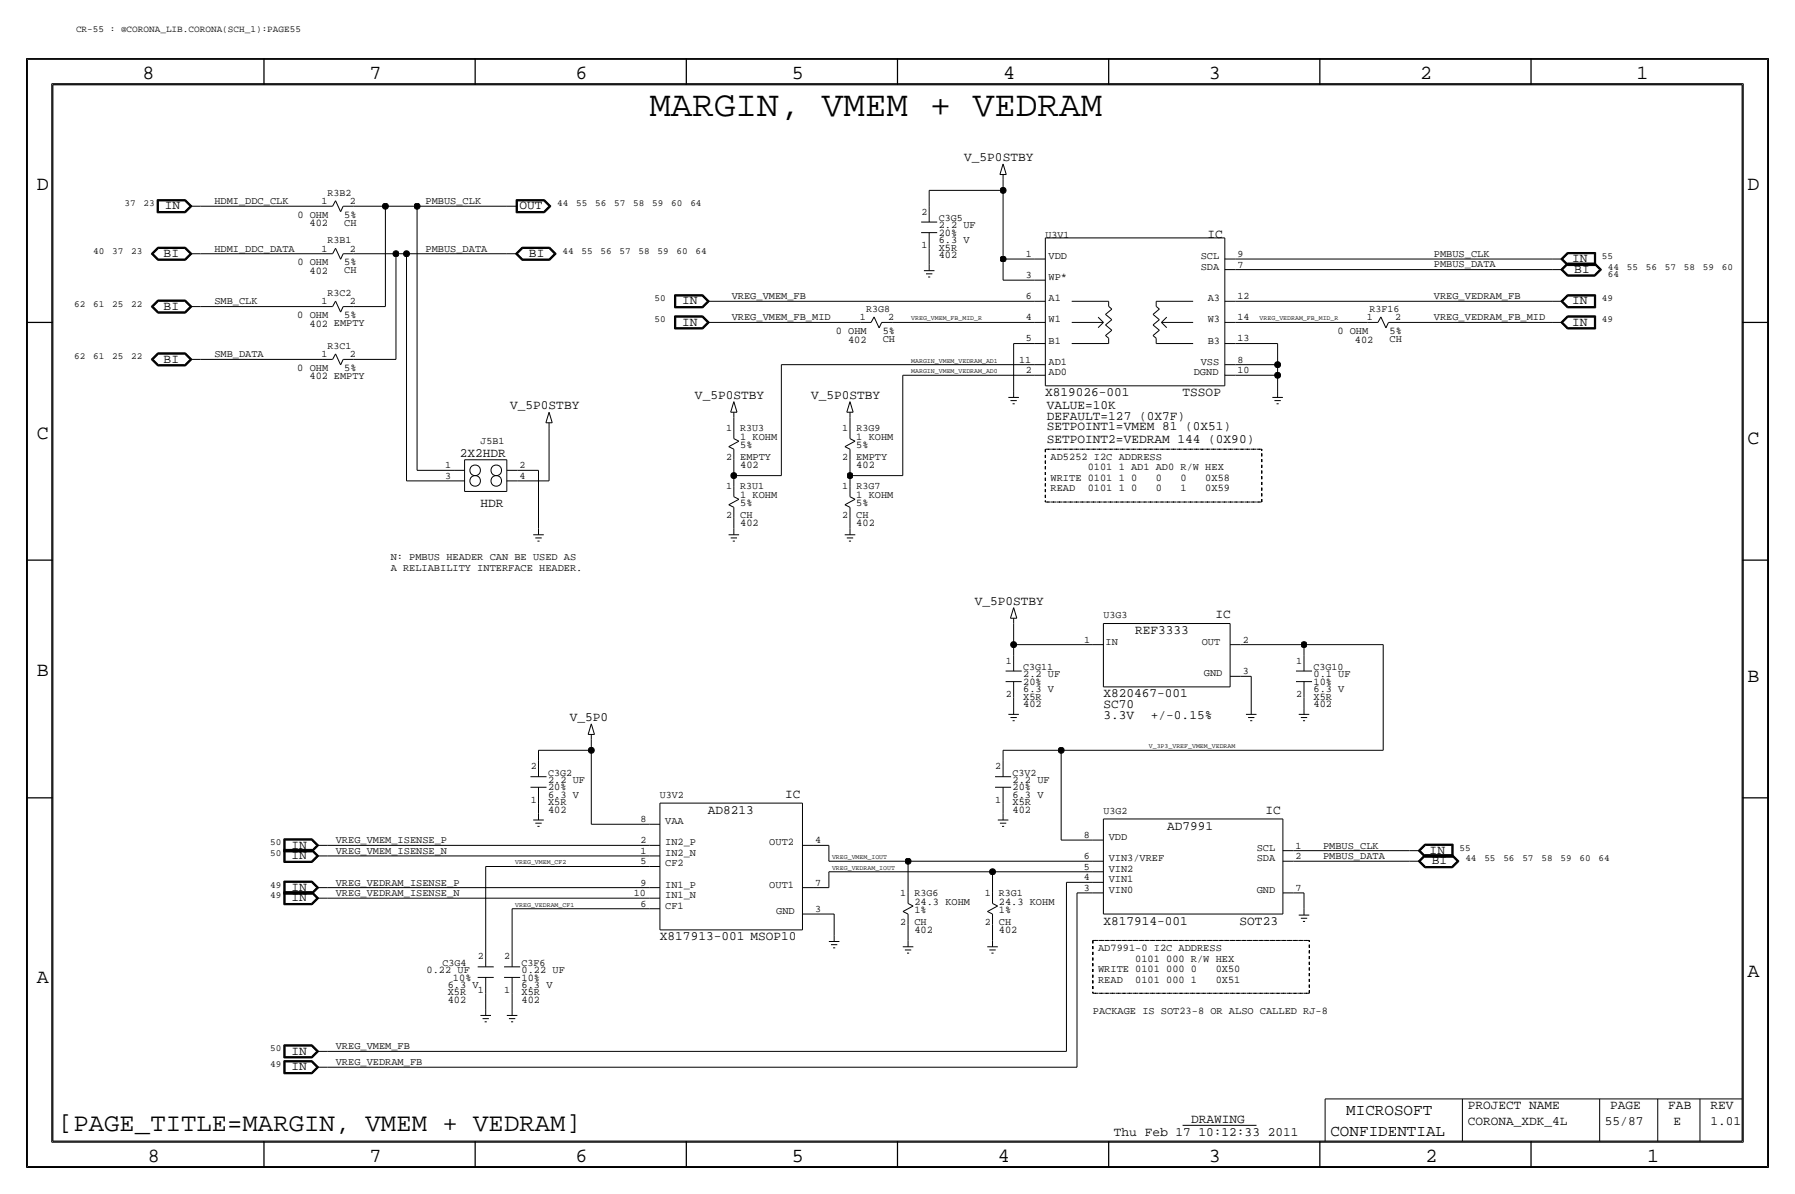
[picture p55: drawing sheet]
<svg xmlns="http://www.w3.org/2000/svg" width="432mm" height="287mm" viewBox="0 0 432 287" stroke-linecap="round" stroke-linejoin="round" font-family="sans-serif">
<defs><g id="words">
<text font-size="8.6" x="156.2" y="28">MARGIN, VMEM + VEDRAM</text>
<text font-size="6.2" x="14" y="271.8">[PAGE_TITLE=MARGIN, VMEM + VEDRAM]</text>
<g font-size="4.8">
<text x="34.3" y="19.1">8</text>
<text x="88.9" y="19.1">7</text>
<text x="138.4" y="19.1">6</text>
<text x="190.5" y="19.1">5</text>
<text x="241.3" y="19.1">4</text>
<text x="290.8" y="19.1">3</text>
<text x="341.6" y="19.1">2</text>
<text x="393.7" y="19.1">1</text>
<text x="8.9" y="45.8">D</text>
<text x="420.4" y="45.8">D</text>
<text x="8.9" y="105.5">C</text>
<text x="420.4" y="106.7">C</text>
<text x="8.9" y="162.6">B</text>
<text x="420.4" y="163.9">B</text>
<text x="8.9" y="236.3">A</text>
<text x="420.4" y="235">A</text>
<text x="35.5" y="279.4">8</text>
<text x="88.9" y="279.4">7</text>
<text x="138.4" y="279.4">6</text>
<text x="190.5" y="279.4">5</text>
<text x="240" y="279.4">4</text>
<text x="290.8" y="279.4">3</text>
<text x="342.9" y="279.4">2</text>
<text x="396.2" y="279.4">1</text>
</g>
<g font-size="3.8">
<text x="323.9" y="268">MICROSOFT</text>
<text x="320" y="273.1">CONFIDENTIAL</text>
</g>
<g font-size="3.1">
<text x="232" y="38.8">V_5P0STBY</text>
<text x="39.6" y="50.3">IN</text>
<text x="125" y="50.3">OUT</text>
<text x="290.5" y="57.2">IC</text>
<text x="39.4" y="61.8">BI</text>
<text x="127.3" y="61.8">BI</text>
<text x="378.2" y="63">IN</text>
<text x="378.7" y="65.6">BI</text>
<text x="39.4" y="74.5">BI</text>
<text x="164.1" y="73.2">IN</text>
<text x="378.2" y="73.2">IN</text>
<text x="164.1" y="78.3">IN</text>
<text x="378.2" y="78.3">IN</text>
<text x="39.4" y="87.2">BI</text>
<text x="167.2" y="95.9">V_5P0STBY</text>
<text x="195.1" y="95.9">V_5P0STBY</text>
<text x="251.4" y="95.3">X819026-001</text>
<text x="284.5" y="95.3">TSSOP</text>
<text x="122.7" y="98.5">V_5P0STBY</text>
<text x="251.8" y="100.9">DEFAULT=127 (0X7F)</text>
<text x="251.8" y="98.4">VALUE=10K</text>
<text x="251.8" y="106.5">SETPOINT2=VEDRAM 144 (0X90)</text>
<text x="251.8" y="103.5">SETPOINT1=VMEM 81 (0X51)</text>
<text x="110.6" y="109.8">2X2HDR</text>
<text x="115.6" y="122">HDR</text>
<text x="234.5" y="145.4">V_5P0STBY</text>
<text x="292.4" y="148.6">IC</text>
<text x="273" y="152.5">REF3333</text>
<text x="265.4" y="167.7">X820467-001</text>
<text x="137.1" y="173.4">V_5P0</text>
<text x="265.4" y="170.2">SC70</text>
<text x="265.4" y="172.8">3.3V</text>
<text x="276.9" y="172.8">+/-0.15%</text>
<text x="188.9" y="191.8">IC</text>
<text x="170.3" y="195.6">AD8213</text>
<text x="304.4" y="195.6">IC</text>
<text x="280.8" y="199.4">AD7991</text>
<text x="70.1" y="206.6">IN</text>
<text x="70.1" y="204">IN</text>
<text x="343.9" y="205.3">IN</text>
<text x="344.4" y="207.8">BI</text>
<text x="70.1" y="214.2">IN</text>
<text x="70.1" y="216.7">IN</text>
<text x="158.7" y="226.1">X817913-001 MSOP10</text>
<text x="265.4" y="222.3">X817914-001</text>
<text x="298.2" y="222.3">SOT23</text>
<text x="70.1" y="257.4">IN</text>
<text x="70.1" y="253.5">IN</text>
<text x="353.1" y="266.8">PROJECT NAME</text>
<text x="387.3" y="266.8">PAGE</text>
<text x="401.3" y="266.8">FAB</text>
<text x="411.5" y="266.8">REV</text>
<text x="268" y="273.1">Thu Feb 17 10:12:33 2011</text>
<text x="286.5" y="270.1">DRAWING</text>
<text x="353.1" y="270.6">CORONA_XDK_4L</text>
<text x="386.1" y="270.6">55/87</text>
<text x="402.6" y="270.6">E</text>
<text x="411.5" y="270.6">1.01</text>
</g>
<g font-size="2.5">
<text x="51.6" y="49.1">HDMI_DDC_CLK</text>
<text x="71.5" y="52.4">0 OHM</text>
<text x="82.8" y="52.4">5%</text>
<text x="102.4" y="49.1">PMBUS_CLK</text>
<text x="74.5" y="54.4">402</text>
<text x="82.8" y="54.3">CH</text>
<text x="225.8" y="54.9">2.2 UF</text>
<text x="225.8" y="58.5">6.3 V</text>
<text x="225.8" y="56.7">20%</text>
<text x="51.6" y="60.5">HDMI_DDC_DATA</text>
<text x="71.5" y="63.8">0 OHM</text>
<text x="74.5" y="65.8">402</text>
<text x="82.8" y="63.8">5%</text>
<text x="82.8" y="65.7">CH</text>
<text x="102.4" y="60.5">PMBUS_DATA</text>
<text x="225.8" y="60.3">X5R</text>
<text x="225.8" y="62">402</text>
<text x="252.2" y="62.3">VDD</text>
<text x="288.8" y="62.3">SCL</text>
<text x="288.8" y="64.8">SDA</text>
<text x="344.9" y="61.8">PMBUS_CLK</text>
<text x="344.9" y="64.3">PMBUS_DATA</text>
<text x="176" y="71.9">VREG_VMEM_FB</text>
<text x="252.2" y="67.4">WP*</text>
<text x="344.9" y="71.9">VREG_VEDRAM_FB</text>
<text x="51.6" y="73.2">SMB_CLK</text>
<text x="71.5" y="76.5">0 OHM</text>
<text x="82.8" y="76.5">5%</text>
<text x="176" y="77">VREG_VMEM_FB_MID</text>
<text x="252.2" y="72.4">A1</text>
<text x="252.2" y="77.5">W1</text>
<text x="290.5" y="72.4">A3</text>
<text x="290.5" y="77.5">W3</text>
<text x="344.9" y="77">VREG_VEDRAM_FB_MID</text>
<text x="74.5" y="78.5">402 EMPTY</text>
<text x="201.1" y="80.3">0 OHM</text>
<text x="204" y="82.3">402</text>
<text x="212.3" y="80.3">5%</text>
<text x="212.3" y="82.2">CH</text>
<text x="252.2" y="82.6">B1</text>
<text x="290.5" y="82.6">B3</text>
<text x="321.7" y="80.3">0 OHM</text>
<text x="325.9" y="82.3">402</text>
<text x="334.3" y="80.3">5%</text>
<text x="334.3" y="82.2">CH</text>
<text x="51.6" y="85.9">SMB_DATA</text>
<text x="71.5" y="89.2">0 OHM</text>
<text x="82.8" y="89.2">5%</text>
<text x="252.2" y="87.7">AD1</text>
<text x="288.8" y="87.7">VSS</text>
<text x="74.5" y="91.2">402 EMPTY</text>
<text x="252.2" y="90.2">AD0</text>
<text x="287.2" y="90.2">DGND</text>
<text x="178.1" y="107.7">5%</text>
<text x="178.1" y="105.7">1 KOHM</text>
<text x="206" y="105.7">1 KOHM</text>
<text x="206" y="107.7">5%</text>
<text x="178.1" y="112.6">402</text>
<text x="178.1" y="110.5">EMPTY</text>
<text x="206" y="112.6">402</text>
<text x="206" y="110.5">EMPTY</text>
<text x="252.7" y="110.5">AD5252 I2C ADDRESS</text>
<text x="261.7" y="113.1">0101 1 AD1 AD0 R/W HEX</text>
<text x="178.1" y="119.7">1 KOHM</text>
<text x="206" y="119.7">1 KOHM</text>
<text x="252.7" y="118.2">READ</text>
<text x="252.7" y="115.6">WRITE 0101 1 0</text>
<text x="261.7" y="118.2">0101 1 0</text>
<text x="278" y="118.2">0</text>
<text x="278" y="115.6">0</text>
<text x="284" y="118.2">1</text>
<text x="284" y="115.6">0</text>
<text x="289.9" y="118.2">0X59</text>
<text x="289.9" y="115.6">0X58</text>
<text x="178.1" y="121.7">5%</text>
<text x="178.1" y="124.5">CH</text>
<text x="206" y="121.7">5%</text>
<text x="206" y="124.5">CH</text>
<text x="178.1" y="126.5">402</text>
<text x="206" y="126.5">402</text>
<text x="94" y="137.2">A RELIABILITY INTERFACE HEADER.</text>
<text x="94" y="134.7">N: PMBUS HEADER CAN BE USED AS</text>
<text x="265.9" y="155">IN</text>
<text x="289.1" y="155">OUT</text>
<text x="246.1" y="164.6">20%</text>
<text x="246.1" y="166.4">6.3 V</text>
<text x="246.1" y="162.9">2.2 UF</text>
<text x="289.6" y="162.6">GND</text>
<text x="316" y="164.6">10%</text>
<text x="316" y="162.9">0.1 UF</text>
<text x="316" y="166.4">6.3 V</text>
<text x="246.1" y="168.2">X5R</text>
<text x="246.1" y="170">402</text>
<text x="316" y="168.2">X5R</text>
<text x="316" y="170">402</text>
<text x="131.8" y="188.3">2.2 UF</text>
<text x="131.8" y="190">20%</text>
<text x="131.8" y="191.8">6.3 V</text>
<text x="243.6" y="190">20%</text>
<text x="243.6" y="188.3">2.2 UF</text>
<text x="243.6" y="191.8">6.3 V</text>
<text x="131.8" y="195.4">402</text>
<text x="131.8" y="193.6">X5R</text>
<text x="243.6" y="195.4">402</text>
<text x="243.6" y="193.6">X5R</text>
<text x="80.8" y="202.7">VREG_VMEM_ISENSE_P</text>
<text x="160" y="198.2">VAA</text>
<text x="160" y="203.2">IN2_P</text>
<text x="185.1" y="203.3">OUT2</text>
<text x="266.7" y="202">VDD</text>
<text x="80.8" y="205.3">VREG_VMEM_ISENSE_N</text>
<text x="160" y="208.3">CF2</text>
<text x="160" y="205.8">IN2_N</text>
<text x="266.7" y="209.6">VIN2</text>
<text x="266.7" y="207.1">VIN3/VREF</text>
<text x="302.3" y="204.5">SCL</text>
<text x="302.3" y="207.1">SDA</text>
<text x="318.3" y="204">PMBUS_CLK</text>
<text x="318.3" y="206.6">PMBUS_DATA</text>
<text x="80.8" y="212.9">VREG_VEDRAM_ISENSE_P</text>
<text x="80.8" y="215.4">VREG_VEDRAM_ISENSE_N</text>
<text x="160" y="215.9">IN1_N</text>
<text x="160" y="213.4">IN1_P</text>
<text x="185.1" y="213.4">OUT1</text>
<text x="266.7" y="214.7">VIN0</text>
<text x="266.7" y="212.1">VIN1</text>
<text x="302.3" y="214.7">GND</text>
<text x="160" y="218.5">CF1</text>
<text x="186.7" y="219.8">GND</text>
<text x="220" y="219.5">1%</text>
<text x="220" y="217.5">24.3 KOHM</text>
<text x="240.3" y="217.5">24.3 KOHM</text>
<text x="240.3" y="219.5">1%</text>
<text x="220" y="224.3">402</text>
<text x="220" y="222.3">CH</text>
<text x="240.3" y="224.3">402</text>
<text x="240.3" y="222.3">CH</text>
<text x="102.6" y="234">0.22 UF</text>
<text x="125.5" y="234">0.22 UF</text>
<text x="264.2" y="233.7">WRITE 0101 000 0</text>
<text x="264.2" y="228.6">AD7991-0 I2C ADDRESS</text>
<text x="273.1" y="231.2">0101 000 R/W HEX</text>
<text x="292.4" y="233.7">0X50</text>
<text x="107.7" y="239.3">X5R</text>
<text x="107.7" y="237.5">6.3 V</text>
<text x="109" y="235.8">10%</text>
<text x="125.5" y="237.5">6.3 V</text>
<text x="125.5" y="239.3">X5R</text>
<text x="125.5" y="235.8">10%</text>
<text x="264.2" y="236.3">READ</text>
<text x="273.1" y="236.3">0101 000 1</text>
<text x="292.4" y="236.3">0X51</text>
<text x="107.7" y="241.1">402</text>
<text x="125.5" y="241.1">402</text>
<text x="262.9" y="243.9">PACKAGE IS SOT23-8 OR ALSO CALLED RJ-8</text>
<text x="80.8" y="256.1">VREG_VEDRAM_FB</text>
<text x="80.8" y="252.3">VREG_VMEM_FB</text>
</g>
<g font-size="2.4">
<text x="78.8" y="47">R3B2</text>
<text x="77.3" y="49.1">1</text>
<text x="84.1" y="49.1">2</text>
<text x="221.6" y="51.6">2</text>
<text x="225.8" y="53.1">C3G5</text>
<text x="78.8" y="58.5">R3B1</text>
<text x="221.6" y="59.7">1</text>
<text x="251.5" y="57.2">U3V1</text>
<text x="77.3" y="60.5">1</text>
<text x="84.1" y="60.5">2</text>
<text x="246.8" y="61.8">1</text>
<text x="297.7" y="64.3">7</text>
<text x="297.7" y="61.8">9</text>
<text x="78.8" y="71.2">R3C2</text>
<text x="246.8" y="66.9">3</text>
<text x="246.8" y="71.9">6</text>
<text x="297.7" y="71.9">12</text>
<text x="77.3" y="73.2">1</text>
<text x="84.1" y="73.2">2</text>
<text x="206.9" y="77">1</text>
<text x="208.3" y="75">R3G8</text>
<text x="213.7" y="77">2</text>
<text x="246.8" y="77">4</text>
<text x="297.7" y="77">14</text>
<text x="328.8" y="77">1</text>
<text x="329.4" y="75">R3F16</text>
<text x="335.6" y="77">2</text>
<text x="78.8" y="83.9">R3C1</text>
<text x="246.8" y="82.1">5</text>
<text x="297.7" y="82.1">13</text>
<text x="77.3" y="85.9">1</text>
<text x="84.1" y="85.9">2</text>
<text x="245.2" y="87.2">11</text>
<text x="246.8" y="89.7">2</text>
<text x="297.7" y="87.2">8</text>
<text x="297.7" y="89.7">10</text>
<text x="115.6" y="106.7">J5B1</text>
<text x="174.7" y="103.7">1</text>
<text x="178.1" y="103.7">R3U3</text>
<text x="202.6" y="103.7">1</text>
<text x="206" y="103.7">R3G9</text>
<text x="107.1" y="112.6">1</text>
<text x="125" y="112.6">2</text>
<text x="174.7" y="110.5">2</text>
<text x="202.6" y="110.5">2</text>
<text x="107.1" y="115.1">3</text>
<text x="125" y="115.1">4</text>
<text x="174.7" y="117.7">1</text>
<text x="178.1" y="117.7">R3U1</text>
<text x="202.6" y="117.7">1</text>
<text x="206" y="117.6">R3G7</text>
<text x="174.7" y="124.5">2</text>
<text x="202.6" y="124.5">2</text>
<text x="265.4" y="148.6">U3G3</text>
<text x="260.8" y="154.5">1</text>
<text x="299" y="154.5">2</text>
<text x="242" y="159.6">1</text>
<text x="246.1" y="161.1">C3G11</text>
<text x="311.8" y="159.6">1</text>
<text x="316" y="161.1">C3G10</text>
<text x="242" y="167.7">2</text>
<text x="299" y="162.1">3</text>
<text x="311.8" y="167.7">2</text>
<text x="127.7" y="185">2</text>
<text x="239.4" y="185">2</text>
<text x="131.8" y="186.5">C3G2</text>
<text x="158.8" y="191.8">U3V2</text>
<text x="243.6" y="186.5">C3V2</text>
<text x="127.7" y="193.1">1</text>
<text x="154.1" y="197.7">8</text>
<text x="239.4" y="193.1">1</text>
<text x="265.4" y="195.6">U3G2</text>
<text x="154.1" y="202.7">2</text>
<text x="196.1" y="202.7">4</text>
<text x="260.8" y="201.5">8</text>
<text x="154.1" y="205.3">1</text>
<text x="154.1" y="207.8">5</text>
<text x="260.8" y="206.6">6</text>
<text x="260.8" y="209.1">5</text>
<text x="311.7" y="206.6">2</text>
<text x="311.7" y="204">1</text>
<text x="152.5" y="215.4">10</text>
<text x="154.1" y="212.9">9</text>
<text x="196.1" y="212.9">7</text>
<text x="216.6" y="215.4">1</text>
<text x="220" y="215.4">R3G6</text>
<text x="236.9" y="215.4">1</text>
<text x="240.3" y="215.4">R3G1</text>
<text x="260.8" y="211.6">4</text>
<text x="260.8" y="214.2">3</text>
<text x="311.7" y="214.2">7</text>
<text x="154.1" y="218">6</text>
<text x="196.1" y="219.3">3</text>
<text x="216.6" y="222.3">2</text>
<text x="236.9" y="222.3">2</text>
<text x="106.4" y="232.2">C3G4</text>
<text x="115" y="230.7">2</text>
<text x="121.3" y="230.7">2</text>
<text x="125.5" y="232.2">C3F6</text>
<text x="115" y="238.8">1</text>
<text x="121.3" y="238.8">1</text>
</g>
<g font-size="2.3">
<text x="18.3" y="7.7">CR-55 : @CORONA_LIB.CORONA(SCH_1):PAGE55</text>
<text x="29.9" y="49.6">37</text>
<text x="34.5" y="49.6">23</text>
<text x="134.1" y="49.6">44</text>
<text x="138.6" y="49.6">55</text>
<text x="143.2" y="49.6">56</text>
<text x="147.8" y="49.6">57</text>
<text x="152.3" y="49.6">58</text>
<text x="156.9" y="49.6">59</text>
<text x="161.5" y="49.6">60</text>
<text x="166.1" y="49.6">64</text>
<text x="22.4" y="61">40</text>
<text x="27" y="61">37</text>
<text x="31.5" y="61">23</text>
<text x="135.3" y="61">44</text>
<text x="139.9" y="61">55</text>
<text x="144.5" y="61">56</text>
<text x="149" y="61">57</text>
<text x="153.6" y="61">58</text>
<text x="158.2" y="61">59</text>
<text x="162.8" y="61">60</text>
<text x="167.3" y="61">64</text>
<text x="385.4" y="62.3">55</text>
<text x="386.8" y="64.8">44</text>
<text x="391.4" y="64.8">55</text>
<text x="395.9" y="64.8">56</text>
<text x="400.5" y="64.8">57</text>
<text x="405.1" y="64.8">58</text>
<text x="409.7" y="64.8">59</text>
<text x="414.2" y="64.8">60</text>
<text x="386.8" y="66.6">64</text>
<text x="17.8" y="73.7">62</text>
<text x="22.4" y="73.7">61</text>
<text x="27" y="73.7">25</text>
<text x="31.5" y="73.7">22</text>
<text x="157.4" y="72.4">50</text>
<text x="157.4" y="77.5">50</text>
<text x="385.4" y="77.5">49</text>
<text x="385.4" y="72.4">49</text>
<text x="17.8" y="86.4">62</text>
<text x="22.4" y="86.4">61</text>
<text x="27" y="86.4">25</text>
<text x="31.5" y="86.4">22</text>
<text x="65" y="203.3">50</text>
<text x="65" y="205.8">50</text>
<text x="351.1" y="204.5">55</text>
<text x="352.5" y="207.1">44</text>
<text x="357.1" y="207.1">55</text>
<text x="361.6" y="207.1">56</text>
<text x="366.2" y="207.1">57</text>
<text x="370.8" y="207.1">58</text>
<text x="375.4" y="207.1">59</text>
<text x="379.9" y="207.1">60</text>
<text x="384.5" y="207.1">64</text>
<text x="65" y="213.4">49</text>
<text x="65" y="216">49</text>
<text x="65" y="256.6">49</text>
<text x="65" y="252.8">50</text>
</g>
<g font-size="1.6">
<text x="219.2" y="77">VREG_VMEM_FB_MID_R</text>
<text x="303" y="77">VREG_VEDRAM_FB_MID_R</text>
<text x="219.2" y="89.7">MARGIN_VMEM_VEDRAM_AD0</text>
<text x="219.2" y="87.2">MARGIN_VMEM_VEDRAM_AD1</text>
<text x="276.4" y="179.9">V_3P3_VREF_VMEM_VEDRAM</text>
<text x="124" y="207.8">VREG_VMEM_CF2</text>
<text x="200.2" y="206.6">VREG_VMEM_IOUT</text>
<text x="200.2" y="209.1">VREG_VEDRAM_IOUT</text>
<text x="124" y="218">VREG_VEDRAM_CF1</text>
</g>
</g></defs>
<!-- layer: Nets -->
<g fill="none" stroke="#000" stroke-width=".24">
<path d="M48.3 49.6h29.2zM85.1 49.6h7.6zM92.7 49.6v24.1zM92.7 49.6h7.6zM100.3 49.6h21.6zM100.3 49.6v63.5zM223.5 59.7v3.9zM223.5 45.8v3.8zM223.5 45.8h17.8zM241.3 43.2v2.6zM241.3 45.8v16.5zM48.3 61h29.2z"/>
<path d="M48.3 73.7h29.2zM85.1 61h10.1zM85.1 73.7h7.6zM95.2 61h2.6zM95.2 61v25.4zM97.8 61v54.6zM97.8 61h24.1zM172.7 77.5h34.3zM172.7 72.4h76.2zM214.6 77.5h34.3zM241.3 62.3h7.6zM241.3 67.4h7.6z"/>
<path d="M241.3 62.3v5.1zM297.2 64.8h76.2zM297.2 72.4h76.2zM297.2 77.5h31.7zM297.2 62.3h76.2zM336.6 77.5h36.8zM48.3 86.4h29.2zM85.1 86.4h10.1zM188 87.7h60.9zM188 87.7v26.7zM217.2 90.2h31.7zM217.2 90.2v24.2z"/>
<path d="M243.8 82.6h5.1zM243.8 82.6v11.4zM297.2 90.2h10.1zM297.2 82.6h10.1zM297.2 87.7h10.1zM307.3 87.7v2.5zM307.3 90.2v3.8zM307.3 82.6v5.1zM97.8 115.6h11.4zM100.3 113.1h8.9zM124.5 115.6h7.6zM124.5 113.1h5z"/>
<path d="M129.5 113.1v14zM132.1 102.9v12.7zM176.5 114.4h11.5zM176.5 100.4v2.5zM176.5 110.5v3.9zM176.5 114.4v2.5zM204.5 100.4v2.5zM204.5 114.4h12.7zM204.5 110.5v3.9zM204.5 114.4v2.5zM176.5 124.5v2.6zM204.5 124.5v2.6z"/>
<path d="M243.8 155h19.1zM243.8 149.9v5.1zM243.8 155v2.5zM298.5 155h15.2zM313.7 155h19zM313.7 155v2.5zM332.7 155v25.4zM142.2 177.9v2.5zM243.8 167.7v2.5zM298.4 162.6h2.6zM301 162.6v7.6zM313.7 167.7v2.5z"/>
<path d="M129.5 193.1v2.5zM129.5 180.4h12.7zM129.5 180.4v2.5zM142.2 180.4v17.8zM142.2 198.2h14zM241.3 193.1v2.5zM241.3 180.4h14zM241.3 180.4v2.5zM255.3 180.4v21.6zM255.3 180.4h77.4zM78.7 205.8h77.5zM78.7 216h77.5z"/>
<path d="M78.7 203.3h77.5zM78.7 213.4h77.5zM116.8 208.3v20.4zM116.8 208.3h39.4zM123.2 218.5h33zM123.2 218.5v10.2zM195.6 219.8h5.1zM195.6 213.4h3.8zM195.6 203.3h3.8zM199.4 207.1h19zM199.4 203.3v3.8zM199.4 209.6h39.4z"/>
<path d="M199.4 209.6v3.8zM200.7 219.8v5zM218.4 207.1v7.6zM218.4 207.1h44.5zM238.8 209.6v5.1zM238.8 209.6h24.1zM255.3 202h7.6zM256.5 212.1v40.7zM256.5 212.1h6.4zM259.1 214.7h3.8zM259.1 214.7v41.9zM311.1 204.5h28z"/>
<path d="M311.2 214.7h2.5zM311.2 207.1h27.9zM313.7 214.7v3.8zM116.8 238.8v3.8zM123.2 238.8v3.8zM218.4 222.3v3.8zM238.8 222.3v3.8zM78.7 256.6h180.4zM78.7 252.8h177.8z"/>
</g>
<path d="M251.5 108v12.7zM251.5 108h52zM303.5 108v12.7zM251.5 120.7h52zM262.9 226.1h52.1zM262.9 226.1v12.7zM262.9 238.8h52.1zM315 226.1v12.7z" fill="none" stroke="#000" stroke-width=".24" stroke-dasharray=".7 .7" stroke-linecap="butt"/>
<g fill="#000" stroke="#000" stroke-width=".24">
<circle cx="92.7" cy="49.6" r=".72"/>
<circle cx="100.3" cy="49.6" r=".72"/>
<circle cx="241.3" cy="45.8" r=".72"/>
<circle cx="95.2" cy="61" r=".72"/>
<circle cx="97.8" cy="61" r=".72"/>
<circle cx="241.3" cy="62.3" r=".72"/>
<circle cx="307.3" cy="87.7" r=".72"/>
<circle cx="307.3" cy="90.2" r=".72"/>
<circle cx="176.5" cy="114.4" r=".72"/>
<circle cx="204.5" cy="114.4" r=".72"/>
<circle cx="243.8" cy="155" r=".72"/>
<circle cx="313.7" cy="155" r=".72"/>
<circle cx="142.2" cy="180.4" r=".72"/>
<circle cx="255.3" cy="180.4" r=".72"/>
<circle cx="218.4" cy="207.1" r=".72"/>
<circle cx="238.8" cy="209.6" r=".72"/>
</g>
<!-- layer: Components -->
<g fill="none" stroke="#000" stroke-width=".24">
<path d="M241.3 39.4l-.8 2.6zM241.3 39.4l.8 2.6zM37.8 48v3.2zM37.8 51.2h6.8zM37.8 48h6.8zM37.9 48.1h6.7zM37.9 48.1v3zM37.9 51.1h6.7zM37.9 59.4h6.7zM38 59.5h6.6zM38 48.2h6.5zM38 48.2v2.8z"/>
<path d="M38 51h6.5zM38 59.6h6.5zM38.1 59.7h6.3zM38.1 48.3h6.3zM38.1 48.3v2.6zM38.1 50.9h6.3zM44.4 50.9l1.3-1.3zM44.5 59.7l1.2 1.3zM44.5 48.3l1.2 1.3zM44.5 51l1.4-1.4zM44.5 59.6l1.4 1.4zM44.5 48.2l1.4 1.4z"/>
<path d="M44.6 51.1l1.4-1.5zM44.6 59.5l1.4 1.5zM44.6 48.1l1.4 1.5zM44.6 59.4l1.6 1.6zM44.6 48l1.6 1.6zM44.6 51.2l1.6-1.6zM45.7 49.6h2.6zM77.5 49.6h2.5zM80.7 59.7l1.2 2.6zM80.7 48.3l1.2 2.6zM80.7 59.7l-.7 1.3zM80.7 48.3l-.7 1.3z"/>
<path d="M82.5 49.6h2.6zM82.6 49.6l-.7 1.3zM121.9 49.6h2.6zM124.2 48h6.8zM124.2 51.2h6.8zM124.2 48v3.2zM124.3 48.1h6.6zM124.3 48.1v3zM124.3 51.1h6.6zM124.4 48.2v2.8zM124.4 51h6.5zM124.4 48.2h6.5z"/>
<path d="M124.5 48.3h6.3zM124.5 48.3v2.6zM124.5 50.9h6.3zM125.6 59.4h6.6zM125.6 59.5h6.6zM125.7 59.6h6.4zM125.7 59.7h6.4zM130.8 48.3l1.3 1.3zM130.8 50.9l1.3-1.3zM130.9 51l1.3-1.4zM130.9 48.2l1.3 1.4zM130.9 51.1l1.5-1.5z"/>
<path d="M130.9 48.1l1.5 1.5zM131 48l1.5 1.6zM131 51.2l1.5-1.6zM132.1 59.7l1.2 1.3zM132.1 59.6l1.4 1.4zM132.2 59.5l1.5 1.5zM132.2 59.4l1.6 1.6zM221.6 53.4h3.9zM221.6 55.9h3.9zM223.5 55.9v3.8zM223.5 49.6v3.8zM240.5 42h1.6z"/>
<path d="M241.3 42v1.2zM251.5 57.2h43.1zM251.5 57.2v35.6zM294.6 57.2v35.6zM36.4 73.7l1.5 1.6zM36.4 61l1.5 1.6zM36.4 73.7l1.5-1.6zM36.4 61l1.5-1.6zM36.5 61l1.5-1.5zM36.5 73.7l1.5 1.5zM36.5 61l1.5 1.5zM36.7 73.7l1.3-1.4z"/>
<path d="M36.7 61l1.3-1.4zM36.7 73.7l1.3 1.4zM36.7 61l1.3 1.4zM36.8 61l1.3-1.3zM36.8 73.7l1.3 1.3zM36.8 61l1.3 1.3zM37.9 75.3h6.7zM37.9 62.6h6.7zM37.9 72.1h6.7zM38 72.2h6.6zM38 72.2l-1.5 1.5zM38 75.2h6.6z"/>
<path d="M38 62.5h6.6zM38 72.3h6.5zM38 75.1h6.5zM38 62.4h6.5zM38.1 72.4l-1.3 1.3zM38.1 75h6.3zM38.1 72.4h6.3zM38.1 62.3h6.3zM44.4 75l1.3-1.3zM44.4 62.3l1.3-1.3zM44.5 72.4l1.2 1.3zM44.5 75.1l1.4-1.4z"/>
<path d="M44.5 62.4l1.4-1.4zM44.5 72.3l1.4 1.4zM44.6 62.5l1.4-1.5zM44.6 72.2l1.4 1.5zM44.6 72.1l1.6 1.6zM44.6 75.3l1.6-1.6zM44.6 62.6l1.6-1.6zM45.7 73.7h2.6zM45.7 61h2.6zM46 73.7l-1.4 1.5zM77.5 73.7h2.5zM77.5 61h2.5z"/>
<path d="M80.7 72.4l1.2 2.6zM80.7 72.4l-.7 1.3zM82.5 73.7h2.6zM82.5 61h2.6zM82.6 73.7l-.7 1.3zM82.6 61l-.7 1.3zM121.9 61h2.6zM124 61l1.6 1.6zM124 61l1.6-1.6zM124.2 61l1.4 1.5zM124.2 61l1.4-1.5zM124.3 61l1.4-1.4z"/>
<path d="M124.3 61l1.4 1.4zM124.5 61l1.2 1.3zM124.5 61l1.2-1.3zM125.6 62.6h6.6zM125.6 62.5h6.6zM125.7 62.4h6.4zM125.7 62.3h6.4zM132.1 62.3l1.2-1.3zM132.1 62.4l1.4-1.4zM132.2 62.5l1.5-1.5zM132.2 62.6l1.6-1.6zM162.3 70.9h6.8z"/>
<path d="M162.3 75.9h6.8zM162.3 70.9v3.1zM162.3 74h6.8zM162.3 75.9v3.2zM162.3 79.1h6.8zM162.4 71h6.6zM162.4 76h6.6zM162.4 71v2.9zM162.4 73.9h6.6zM162.4 76v3zM162.4 79h6.6zM162.5 71.1v2.7z"/>
<path d="M162.5 73.8h6.5zM162.5 76.1v2.8zM162.5 78.9h6.5zM162.5 71.1h6.5zM162.5 76.1h6.5zM162.6 71.2h6.3zM162.6 71.2v2.5zM162.6 73.7h6.3zM162.6 76.3h6.3zM162.6 76.3v2.5zM162.6 78.8h6.3zM168.9 71.2l1.3 1.2z"/>
<path d="M168.9 76.3l1.3 1.2zM168.9 73.7l1.3-1.3zM168.9 78.8l1.3-1.3zM169 73.8l1.3-1.4zM169 78.9l1.3-1.4zM169 71.1l1.3 1.3zM169 76.1l1.3 1.4zM169 71l1.5 1.4zM169 76l1.5 1.5zM169.1 70.9l1.5 1.5zM169.1 75.9l1.5 1.6zM169.1 74l1.5-1.6z"/>
<path d="M169.1 79.1l1.5-1.6zM170.2 72.4h2.5zM170.2 77.5h2.5zM170.5 72.4l-1.5 1.5zM170.5 77.5l-1.5 1.5zM207 77.5h2.5zM210.3 76.2l1.2 2.6zM210.3 76.2l-.8 1.3zM212.1 77.5l-.6 1.3zM212.1 77.5h2.5zM222.2 65.1h2.6zM222.8 65.8h1.5z"/>
<path d="M223.3 66.6h.5zM223.5 63.6v1.5zM248.9 62.3h2.6zM248.9 67.4h2.6zM248.9 72.4h2.6zM248.9 77.5h2.6zM257.8 77.5h7.6zM257.8 72.4h8.9zM264.2 76.3l1.2 1.2zM265.4 77.5l-1.2 1.3zM265.9 78.1l1.6-1.2zM265.9 78.1l1.6 1.3z"/>
<path d="M265.9 75.6l1.6 1.3zM265.9 75.6l1.6-1.3zM266.7 72.4v1.3zM266.7 73.7l.8 .6zM277.4 78.1l1.5-1.2zM277.4 78.1l1.5 1.3zM277.4 75.6l1.5-1.3zM277.4 75.6l1.5 1.3zM278.1 72.4h8.9zM278.1 72.4v1.3zM278.1 73.7l.8 .6zM279.4 77.5h7.6z"/>
<path d="M279.4 77.5l1.3 1.3zM280.7 76.3l-1.3 1.2zM294.6 62.3h2.6zM294.6 64.8h2.6zM294.6 72.4h2.6zM294.6 77.5h2.6zM328.9 77.5h2.6zM332.2 76.2l1.2 2.6zM332.2 76.2l-.7 1.3zM334 77.5h2.5zM334 77.5l-.6 1.3zM373.4 64.8h2.5z"/>
<path d="M373.4 62.3h2.5zM373.4 72.4h2.5zM373.4 77.5h2.5zM375.5 64.8l1.5-1.6zM375.5 62.3l1.5-1.6zM375.5 72.4l1.5-1.5zM375.5 77.5l1.5-1.6zM375.5 64.8l1.5 1.6zM375.5 62.3l1.5 1.6zM375.5 72.4l1.5 1.6zM375.5 77.5l1.5 1.6zM375.6 64.8l1.5-1.5z"/>
<path d="M375.6 62.3l1.5-1.5zM375.6 72.4l1.5-1.4zM375.6 77.5l1.5-1.5zM375.6 64.8l1.5 1.5zM375.6 62.3l1.5 1.5zM375.6 72.4l1.5 1.5zM375.6 77.5l1.5 1.5zM375.8 64.8l1.3-1.4zM375.8 62.3l1.3-1.4zM375.8 72.4l1.3-1.3zM375.8 77.5l1.3-1.4zM375.8 64.8l1.3 1.4z"/>
<path d="M375.8 62.3l1.3 1.4zM375.8 72.4l1.3 1.4zM375.8 77.5l1.3 1.4zM375.9 64.8l1.3 1.3zM375.9 62.3l1.3 1.3zM375.9 72.4l1.3 1.3zM375.9 77.5l1.3 1.3zM375.9 64.8l1.3-1.2zM375.9 62.3l1.3-1.3zM375.9 72.4l1.3-1.2zM377 63.2h6.7zM377 63.9h6.8z"/>
<path d="M377 74h6.8zM377 79.1h6.8zM377 66.4h6.7zM377 60.7h6.8zM377 70.9h6.8zM377 75.9h6.8zM377.1 66.3h6.5zM377.1 60.8h6.6zM377.1 71h6.6zM377.1 76h6.6zM377.1 63.8h6.6zM377.1 73.9h6.6z"/>
<path d="M377.1 79h6.6zM377.1 63.3h6.5zM377.1 63.4h6.5zM377.1 66.2h6.5zM377.1 60.9h6.5zM377.1 71.1h6.5zM377.1 76.1h6.5zM377.1 63.7h6.5zM377.1 73.8h6.5zM377.1 78.9h6.5zM377.2 63.6h6.3zM377.2 73.7h6.3z"/>
<path d="M377.2 78.8h6.3zM377.2 66.1h6.3zM377.2 61h6.3zM377.2 71.2h6.3zM377.2 76.3h6.3zM377.2 76.3l-1.3 1.2zM383.5 61v2.6zM383.5 71.2v2.5zM383.5 76.3v2.5zM383.5 63.6l1.3 1.2zM383.6 63.4l1.4 1.4zM383.6 66.2l1.4-1.4z"/>
<path d="M383.6 66.3l1.5-1.5zM383.6 60.9v2.8zM383.6 71.1v2.7zM383.6 76.1v2.8zM383.6 63.3l1.5 1.5zM383.7 63.2l1.6 1.6zM383.7 66.4l1.6-1.6zM383.7 60.8v3zM383.7 71v2.9zM383.7 76v3zM383.8 60.7v3.2zM383.8 70.9v3.1z"/>
<path d="M383.8 75.9v3.2zM384.8 64.8l-1.3 1.3zM36.4 86.4l1.5 1.6zM36.4 86.4l1.5-1.6zM36.5 86.4l1.5 1.5zM36.7 86.4l1.3-1.4zM36.7 86.4l1.3 1.4zM36.8 86.4l1.3 1.3zM37.9 88h6.7zM37.9 84.8h6.7zM38 84.9h6.6zM38 84.9l-1.5 1.5z"/>
<path d="M38 87.9h6.6zM38 85h6.5zM38 87.8h6.5zM38.1 85.1l-1.3 1.3zM38.1 87.7h6.3zM38.1 85.1h6.3zM44.4 87.7l1.3-1.3zM44.5 85.1l1.2 1.3zM44.5 87.8l1.4-1.4zM44.5 85l1.4 1.4zM44.6 84.9l1.4 1.5zM44.6 84.8l1.6 1.6z"/>
<path d="M44.6 88l1.6-1.6zM45.7 86.4h2.6zM46 86.4l-1.4 1.5zM77.5 86.4h2.5zM80.7 85.1l1.2 2.6zM80.7 85.1l-.7 1.3zM82.5 86.4h2.6zM82.6 86.4l-.7 1.3zM132.1 99.1l.7 2.6zM132.1 99.1l-.8 2.6zM175.8 99.1h1.5zM176.5 99.1v1.3z"/>
<path d="M176.5 96.6l.8 2.5zM176.5 96.6l-.7 2.5zM203.7 99.1h1.5zM204.5 99.1v1.3zM204.5 96.6l.7 2.5zM204.5 96.6l-.8 2.5zM242.6 95.6h2.5zM243.1 96.3h1.5zM243.6 97.1h.5zM243.8 94v1.6zM248.9 87.7h2.6zM248.9 90.2h2.6z"/>
<path d="M248.9 82.6h2.6zM251.5 92.8h43.1zM257.8 82.6h8.9zM265.9 80.7l1.6-1.3zM265.9 80.7l.8 .6zM266.7 81.3v1.3zM277.4 80.7l1.5-1.3zM277.4 80.7l.7 .6zM278.1 82.6h8.9zM278.1 81.3v1.3zM294.6 87.7h2.6zM294.6 82.6h2.6z"/>
<path d="M294.6 90.2h2.6zM306.1 95.6h2.5zM306.6 96.3h1.5zM307.1 97.1h.5zM307.3 94v1.6zM109.2 113.1h2.6zM109.2 115.6h2.6zM111.8 118.2h10.1zM111.8 110.5v7.7zM111.8 110.5h10.1zM121.9 110.5v7.7zM121.9 115.6h2.6z"/>
<path d="M121.9 113.1h2.6zM131.3 101.7h1.5zM132.1 101.7v1.2zM175.3 107.4l2.4-1.3zM175.3 107.4l1.2 .6zM176.5 116.9v2.5zM176.5 119.4l1.2 .6zM176.5 108v2.5zM176.5 102.9v2.6zM176.5 105.5l1.2 .6zM203.3 107.4l1.2 .6zM203.3 107.4l2.4-1.3z"/>
<path d="M204.5 116.9v2.5zM204.5 119.4l1.2 .6zM204.5 108v2.5zM204.5 102.9v2.6zM204.5 105.5l1.2 .6zM128.3 128.6h2.5zM128.8 129.3h1.5zM129.3 130.1h.5zM129.5 127.1v1.5zM175.3 128.6h2.5zM175.3 121.4l2.4-1.4zM175.3 121.4l1.2 .6z"/>
<path d="M175.8 129.3h1.5zM176.3 130.1h.5zM176.5 127.1v1.5zM176.5 122v2.5zM203.2 128.6h2.5zM203.3 121.4l1.2 .6zM203.3 121.4l2.4-1.4zM203.7 129.3h1.5zM204.2 130.1h.5zM204.5 127.1v1.5zM204.5 122v2.5zM243.1 148.6h1.5z"/>
<path d="M243.8 146.1l-.7 2.5zM243.8 157.5v3.8zM243.8 148.6v1.3zM243.8 146.1l.8 2.5zM262.9 155h2.5zM265.4 149.9h30.5zM265.4 149.9v15.3zM295.9 149.9v15.3zM295.9 155h2.5zM313.7 157.5v3.8zM141.5 176.6h1.5zM142.2 176.6v1.3z"/>
<path d="M142.2 174l.8 2.6zM142.2 174l-.7 2.6zM241.9 161.3h3.9zM241.9 163.9h3.9zM242.6 171.8h2.5zM243.1 172.5h1.5zM243.6 173.3h.5zM243.8 170.2v1.6zM243.8 163.9v3.8zM265.4 165.2h30.5zM295.9 162.6h2.5zM299.7 171.8h2.6z"/>
<path d="M300.2 172.5h1.6zM300.7 173.3h.5zM301 170.2v1.6zM311.8 161.3h3.8zM311.8 163.9h3.8zM312.4 171.8h2.6zM312.9 172.5h1.6zM313.4 173.3h.5zM313.7 170.2v1.6zM313.7 163.9v3.8zM127.6 186.7h3.9zM127.6 189.3h3.9z"/>
<path d="M128.3 197.2h2.5zM128.8 197.9h1.5zM129.3 198.7h.5zM129.5 195.6v1.6zM129.5 189.3v3.8zM129.5 182.9v3.8zM156.2 198.2h2.6zM158.7 193.1h34.3zM158.7 193.1v30.5zM193 193.1v30.5zM239.4 186.7h3.8zM239.4 189.3h3.8z"/>
<path d="M240 197.2h2.6zM240.5 197.9h1.6zM241 198.7h.6zM241.3 195.6v1.6zM241.3 182.9v3.8zM241.3 189.3v3.8zM265.4 196.9h43.2zM265.4 196.9v22.9zM308.6 196.9v22.9zM68.3 214.4v3.1zM68.3 217.5h6.8zM68.3 211.8v3.2z"/>
<path d="M68.3 215h6.8zM68.3 204.2v3.2zM68.3 207.4h6.8zM68.3 201.7v3.1zM68.3 204.8h6.8zM68.3 214.4h6.8zM68.3 211.8h6.8zM68.3 204.2h6.8zM68.3 201.7h6.8zM68.4 214.5h6.6zM68.4 211.9h6.6zM68.4 204.3h6.6z"/>
<path d="M68.4 201.8h6.6zM68.4 214.5v2.9zM68.4 217.4h6.6zM68.4 211.9v3zM68.4 214.9h6.6zM68.4 204.3v3zM68.4 207.3h6.6zM68.4 201.8v2.9zM68.4 204.7h6.6zM68.5 214.6v2.7zM68.5 217.3h6.5zM68.5 212v2.8z"/>
<path d="M68.5 214.8h6.5zM68.5 204.4v2.8zM68.5 207.2h6.5zM68.5 201.9v2.7zM68.5 204.6h6.5zM68.5 214.6h6.5zM68.5 212h6.5zM68.5 204.4h6.5zM68.5 201.9h6.5zM68.6 214.7h6.3zM68.6 214.7v2.5zM68.6 217.2h6.3z"/>
<path d="M68.6 212.1h6.3zM68.6 212.1v2.6zM68.6 204.5h6.3zM68.6 204.5v2.6zM68.6 207.1h6.3zM68.6 202h6.3zM68.6 202v2.5zM74.9 217.2l1.3-1.2zM74.9 214.7l1.3-1.3zM74.9 207.1l1.3-1.3zM74.9 204.5l1.3-1.2zM74.9 214.7l1.3 1.3z"/>
<path d="M74.9 212.1l1.3 1.3zM74.9 204.5l1.3 1.3zM74.9 202l1.3 1.3zM75 217.3l1.4-1.3zM75 214.8l1.4-1.4zM75 207.2l1.4-1.4zM75 204.6l1.4-1.3zM75 214.6l1.4 1.4zM75 212l1.4 1.4zM75 204.4l1.4 1.4zM75 201.9l1.4 1.4zM75 214.5l1.5 1.5z"/>
<path d="M75 211.9l1.5 1.5zM75 204.3l1.5 1.5zM75 201.8l1.5 1.5zM75 217.4l1.5-1.4zM75 214.9l1.5-1.5zM75 207.3l1.5-1.5zM75 204.7l1.5-1.4zM75.1 207.4l1.6-1.6zM75.1 204.8l1.6-1.5zM75.1 214.4l1.6 1.6zM75.1 211.8l1.6 1.6zM75.1 204.2l1.6 1.6z"/>
<path d="M75.1 201.7l1.6 1.6zM76.2 216h2.5zM76.2 213.4h2.5zM76.2 205.8h2.5zM76.2 203.3h2.5zM76.7 216l-1.6 1.5zM76.7 213.4l-1.6 1.6zM156.2 213.4h2.6zM156.2 208.3h2.6zM156.2 216h2.6zM156.2 218.5h2.6zM156.2 205.8h2.6z"/>
<path d="M156.2 203.3h2.6zM193 219.8h2.6zM193 203.3h2.6zM193 213.4h2.6zM217.2 219.2l2.5-1.4zM217.2 219.2l1.2 .6zM218.4 219.8v2.5zM218.4 214.7v2.5zM218.4 217.2l1.3 .6zM237.5 219.2l2.5-1.4zM237.5 219.2l1.3 .6zM238.8 219.8v2.5z"/>
<path d="M238.8 214.7v2.5zM238.8 217.2l1.2 .6zM262.9 209.6h2.5zM262.9 214.7h2.5zM262.9 212.1h2.5zM262.9 207.1h2.5zM262.9 202h2.5zM265.4 219.8h43.2zM308.6 214.7h2.5zM308.6 207.1h2.5zM308.6 204.5h2.5zM313.7 218.5v1.5z"/>
<path d="M339.1 207.1h2.5zM339.1 204.5h2.5zM341.2 207.1l1.5 1.5zM341.2 204.5l1.5 1.6zM341.2 207.1l1.5-1.6zM341.2 204.5l1.5-1.6zM341.3 207.1l1.5 1.4zM341.3 204.5l1.5 1.5zM341.3 207.1l1.5-1.5zM341.3 204.5l1.5-1.5zM341.5 207.1l1.3-1.4zM341.5 204.5l1.3-1.4z"/>
<path d="M341.5 207.1l1.3 1.3zM341.5 204.5l1.3 1.4zM341.6 207.1l1.3 1.2zM341.6 204.5l1.3 1.3zM341.6 207.1l1.3-1.3zM341.6 204.5l1.3-1.2zM342.7 208.6h6.7zM342.7 202.9h6.9zM342.7 205.5h6.7zM342.7 206.1h6.9zM342.8 208.5h6.6zM342.8 203h6.7z"/>
<path d="M342.8 206h6.7zM342.8 205.6h6.6zM342.8 205.7h6.5zM342.8 208.4h6.5zM342.8 203.1h6.6zM342.8 205.9h6.6zM342.9 205.8h6.3zM342.9 208.3h6.3zM342.9 203.3h6.3zM349.2 205.8l1.3 1.3zM349.2 208.3l1.3-1.2zM349.2 203.3v2.5z"/>
<path d="M349.3 208.4l1.4-1.3zM349.3 205.7l1.4 1.4zM349.4 205.6l1.4 1.5zM349.4 208.5l1.4-1.4zM349.4 203.1v2.8zM349.4 205.5l1.6 1.6zM349.4 208.6l1.6-1.5zM349.5 203v3zM349.6 202.9v3.2zM114.9 232.5h3.9zM114.9 235h3.9zM116.8 228.7v3.8z"/>
<path d="M116.8 235v3.8zM121.3 232.5h3.8zM121.3 235h3.8zM123.2 228.7v3.8zM123.2 235v3.8zM158.7 223.6h34.3zM199.4 226.4h2.5zM199.9 227.1h1.5zM200.4 227.9h.5zM200.7 224.8v1.6zM217.2 227.6h2.5zM217.7 228.4h1.5z"/>
<path d="M218.2 229.2h.5zM218.4 226.1v1.5zM237.5 227.6h2.5zM238 228.4h1.5zM238.5 229.2h.5zM238.8 226.1v1.5zM312.4 220h2.6zM312.9 220.8h1.6zM313.4 221.5h.5zM68.3 255v3.2zM68.3 258.2h6.8zM68.3 251.2v3.2z"/>
<path d="M68.3 254.4h6.8zM68.3 255h6.8zM68.3 251.2h6.8zM68.4 255.1h6.6zM68.4 251.3h6.6zM68.4 255.1v3zM68.4 258.1h6.6zM68.4 251.3v3zM68.4 254.3h6.6zM68.5 255.2v2.8zM68.5 258h6.5zM68.5 251.4v2.8z"/>
<path d="M68.5 254.2h6.5zM68.5 255.2h6.5zM68.5 251.4h6.5zM68.6 255.3h6.3zM68.6 255.3v2.6zM68.6 257.9h6.3zM68.6 251.5h6.3zM68.6 251.5v2.6zM68.6 254.1h6.3zM74.9 257.9l1.3-1.3zM74.9 254.1l1.3-1.3zM74.9 255.3l1.3 1.3z"/>
<path d="M74.9 251.5l1.3 1.3zM75 258l1.4-1.4zM75 254.2l1.4-1.4zM75 255.2l1.4 1.4zM75 251.4l1.4 1.4zM75 255.1l1.5 1.5zM75 251.3l1.5 1.5zM75 258.1l1.5-1.5zM75 254.3l1.5-1.5zM75.1 258.2l1.6-1.6zM75.1 254.4l1.6-1.6zM75.1 255l1.6 1.6z"/>
<path d="M75.1 251.2l1.6 1.6zM76.2 256.6h2.5zM76.2 252.8h2.5zM115.6 244.1h2.5zM116.1 244.9h1.5zM116.6 245.7h.5zM116.8 242.6v1.5zM121.9 244.1h2.6zM122.4 244.9h1.6zM122.9 245.7h.5zM123.2 242.6v1.5zM284.5 270.6h17.8z"/>
<circle cx="114.3" cy="115.6" r="1.28"/>
<circle cx="114.3" cy="113.1" r="1.28"/>
<circle cx="119.4" cy="115.6" r="1.28"/>
<circle cx="119.4" cy="113.1" r="1.28"/>
</g>
<!-- layer: Page Border and Title Block -->
<g fill="none" stroke="#000" stroke-width=".3">
<path d="M6.3 14v266.7zM6.4 14h419zM63.5 14v6.4zM114.3 14v6.4zM165.1 14v6.4zM215.9 14v6.4zM266.7 14v6.4zM317.5 14v6.4zM368.3 14v6.4zM425.4 14v266.7zM12.7 20.4h406.4zM12.7 20.4v254z"/>
<path d="M419.1 20.4v254zM6.3 77.5h6.4zM419.1 77.5h6.3zM6.3 134.7h6.4zM419.1 134.7h6.3zM6.3 191.8h6.4zM419.1 191.8h6.3zM12.7 274.4h406.4zM63.5 274.4v6.3zM114.3 274.4v6.3zM165.1 274.4v6.3zM215.9 274.4v6.3z"/>
<path d="M266.7 274.4v6.3zM317.5 274.4v6.3zM368.3 274.4v6.3zM6.4 280.7h419z"/>
</g>
<g fill="none" stroke="#000" stroke-width=".24">
<path d="M6.6 14.3h418.6zM6.6 14.3v266.2zM425.2 14.3v266.2zM12.4 20.1v254.5zM12.4 20.1h407zM419.4 20.1v254.5zM12.4 274.6h407zM318.8 264.2v10.2zM318.8 264.2h100.3zM351.8 264.2v10.2zM384.8 264.2v10.2zM398.8 264.2v10.2z"/>
<path d="M408.9 264.2v10.2zM6.6 280.5h418.6z"/>
</g>
<use href="#words"/>
</svg>
